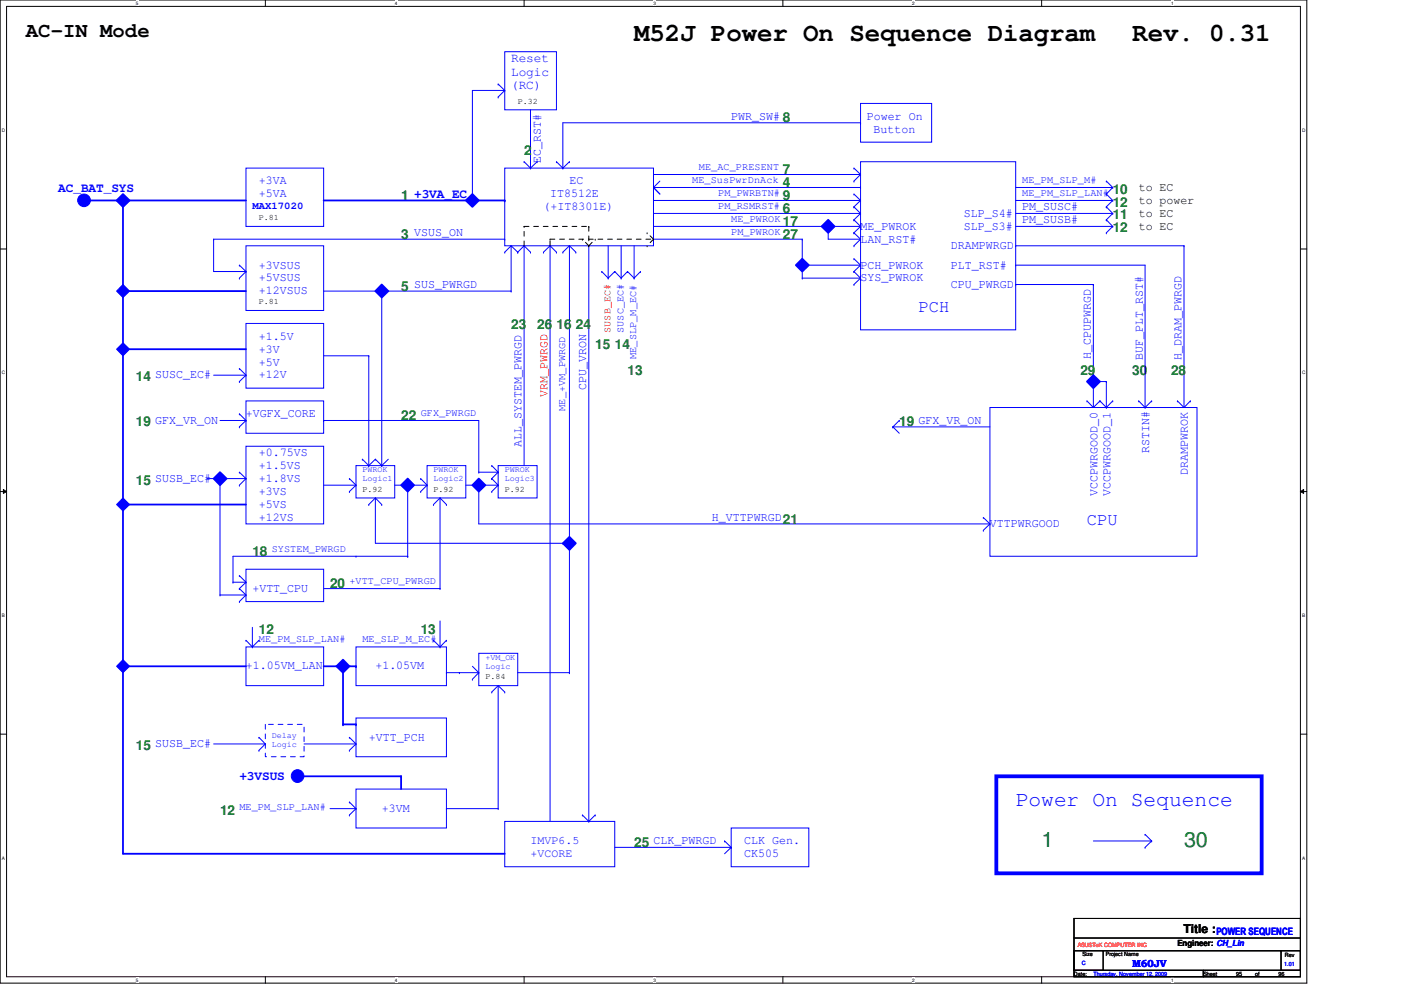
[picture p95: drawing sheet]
<svg xmlns="http://www.w3.org/2000/svg" width="297mm" height="210mm" viewBox="0 0 297 210" stroke-linecap="round" stroke-linejoin="round" font-family="sans-serif">
<defs><g id="words">
<g font-size="5.5">
<text x="134.4" y="8.7">M52J Power On Sequence Diagram</text>
<text x="240.1" y="8.7">Rev. 0.31</text>
</g>
<text font-size="4.5" fill="#00f" x="215.3" y="170.9">Power On Sequence</text>
<g font-size="4.5" fill="#008000">
<text x="220.8" y="179.6">1</text>
<text x="251" y="179.6">30</text>
</g>
<text font-size="4.4" x="5.5" y="7.7">AC-IN Mode</text>
<g font-size="3.7" fill="#00f">
<text x="194.8" y="66.1">PCH</text>
<text x="230.5" y="111.3">CPU</text>
</g>
<g font-size="2.9" fill="#008000">
<text x="111.1" y="32.8">2</text>
<text x="166" y="39.7">4</text>
<text x="166" y="37">7</text>
<text x="235.9" y="41.1">10</text>
<text x="85" y="42.4">1 +3VA_EC</text>
<text x="166" y="45.2">6</text>
<text x="166" y="42.4">9</text>
<text x="166" y="47.9">17</text>
<text x="235.9" y="43.8">12</text>
<text x="235.9" y="46.5">11</text>
<text x="85" y="50.7">3 VSUS_ON</text>
<text x="166" y="50.7">27</text>
<text x="235.9" y="49.3">12</text>
<text x="85" y="61.6">5 SUS_PWRGD</text>
<text x="108.4" y="69.8">23</text>
<text x="113.9" y="69.8">26</text>
<text x="118" y="69.8">16</text>
<text x="122.1" y="69.8">24</text>
<text x="126.2" y="74">15</text>
<text x="130.3" y="74">14</text>
<text x="28.8" y="80.8">14 SUSC_EC#</text>
<text x="133" y="79.5">13</text>
<text x="229.1" y="79.5">29</text>
<text x="240.1" y="79.5">30</text>
<text x="248.3" y="79.5">28</text>
<text x="85" y="89.1">22</text>
<text x="28.8" y="90.4">19 GFX_VR_ON</text>
<text x="190.7" y="90.4">19 GFX_VR_ON</text>
<text x="28.8" y="102.8">15 SUSB_EC#</text>
<text x="53.5" y="117.9">18</text>
<text x="70" y="124.7">20</text>
<text x="54.9" y="134.3">12</text>
<text x="89.2" y="134.3">13</text>
<text x="28.8" y="159">15 SUSB_EC#</text>
<text x="46.6" y="172.7">12</text>
<text x="134.4" y="179.6">25 CLK_PWRGD</text>
</g>
<g font-size="2.7" fill="#00f">
<text x="108.4" y="13.1">Reset</text>
<text x="108.4" y="16">Logic</text>
<text x="108.4" y="19">(RC)</text>
<text x="12.4" y="40.7">AC_BAT_SYS</text>
<text x="50.8" y="165.5">+3VSUS</text>
</g>
<g font-size="2.6" fill="#00f">
<text x="155" y="25.4">PWR_SW# 8</text>
<text x="183.8" y="25.4">Power On</text>
<text x="185.2" y="28.1">Button</text>
<text x="114.7" y="34.5" transform="rotate(-90 114.7 34.5)">EC_RST#</text>
<text x="54.9" y="39.1">+3VA</text>
<text x="54.9" y="41.8">+5VA</text>
<text x="116.6" y="41.8">IT8512E</text>
<text x="120.7" y="39.1">EC</text>
<text x="115.2" y="44.6">(+IT8301E)</text>
<text x="204.4" y="45.9">SLP_S4#</text>
<text x="216.7" y="47.3">PM_SUSB#</text>
<text x="216.7" y="44.6">PM_SUSC#</text>
<text x="182.5" y="51.4">LAN_RST#</text>
<text x="182.5" y="48.7">ME_PWROK</text>
<text x="201.6" y="52.8">DRAMPWRGD</text>
<text x="204.4" y="48.7">SLP_S3#</text>
<text x="54.9" y="59.6">+5VSUS</text>
<text x="54.9" y="56.9">+3VSUS</text>
<text x="182.5" y="59.6">SYS_PWROK</text>
<text x="182.5" y="56.9">PCH_PWROK</text>
<text x="201.6" y="56.9">PLT_RST#</text>
<text x="54.9" y="62.4">+12VSUS</text>
<text x="201.6" y="61">CPU_PWRGD</text>
<text x="54.9" y="74.8">+3V</text>
<text x="54.9" y="77.5">+5V</text>
<text x="54.9" y="72">+1.5V</text>
<text x="231.3" y="76.1" transform="rotate(-90 231.3 76.1)">H_CPUPWRGD</text>
<text x="242.3" y="76.4" transform="rotate(-90 242.3 76.4)">BUF_PLT_RST#</text>
<text x="250.5" y="76.4" transform="rotate(-90 250.5 76.4)">H_DRAM_PWRGD</text>
<text x="54.9" y="80.2">+12V</text>
<text x="124.3" y="82.7" transform="rotate(-90 124.3 82.7)">CPU_VRON</text>
<text x="52.2" y="88.5">+VGFX_CORE</text>
<text x="110.6" y="94.7" transform="rotate(-90 110.6 94.7)">ALL_SYSTEM_PWRGD</text>
<text x="54.9" y="96.7">+0.75VS</text>
<text x="54.9" y="99.4">+1.5VS</text>
<text x="243.6" y="96.1" transform="rotate(-90 243.6 96.1)">RSTIN#</text>
<text x="251.8" y="100.7" transform="rotate(-90 251.8 100.7)">DRAMPWROK</text>
<text x="54.9" y="104.9">+3VS</text>
<text x="54.9" y="107.7">+5VS</text>
<text x="54.9" y="102.2">+1.8VS</text>
<text x="232.7" y="105.2" transform="rotate(-90 232.7 105.2)">VCCPWRGOOD_0</text>
<text x="235.4" y="105.2" transform="rotate(-90 235.4 105.2)">VCCPWRGOOD_1</text>
<text x="54.9" y="110.4">+12VS</text>
<text x="150.9" y="110.4">H_VTTPWRGD21</text>
<text x="209.9" y="111.8">VTTPWRGOOD</text>
<text x="53.5" y="125.5">+VTT_CPU</text>
<text x="52.2" y="141.9">+1.05VM_LAN</text>
<text x="79.6" y="141.9">+1.05VM</text>
<text x="78.2" y="157.1">+VTT_PCH</text>
<text x="80.9" y="172.1">+3VM</text>
<text x="157.8" y="179">CLK Gen.</text>
<text x="157.8" y="181.8">CK505</text>
</g>
<g font-size="2.6">
<text x="241.4" y="40.5">to EC</text>
<text x="241.4" y="43.2">to power</text>
<text x="241.4" y="45.9">to EC</text>
<text x="241.4" y="48.7">to EC</text>
<text x="250.9" y="197.9">Title :</text>
</g>
<text font-size="2.6" fill="#f00" x="116.1" y="84.2" transform="rotate(-90 116.1 84.2)">VRM_PWRGD</text>
<g font-size="2.5" fill="#00f">
<text x="112.5" y="178.9">IMVP6.5</text>
<text x="112.5" y="181.6">+VCORE</text>
</g>
<g font-size="2.2" fill="#00f">
<text x="146.8" y="38.8">ME_SusPwrDnAck</text>
<text x="148.2" y="36.1">ME_AC_PRESENT</text>
<text x="152.3" y="41.5">PM_PWRBTN#</text>
<text x="216.7" y="41.5">ME_PM_SLP_LAN#</text>
<text x="216.7" y="38.8">ME_PM_SLP_M#</text>
<text x="53.5" y="44.3">MAX17020</text>
<text x="152.3" y="44.3">PM_RSMRST#</text>
<text x="155" y="47">ME_PWROK</text>
<text x="155" y="49.8">PM_PWROK</text>
<text x="132.2" y="70.6" transform="rotate(-90 132.2 70.6)">SUSC_EC#</text>
<text x="134.9" y="76.1" transform="rotate(-90 134.9 76.1)">ME_SLP_M_EC#</text>
<text x="89.2" y="88.2">GFX_PWRGD</text>
<text x="119.8" y="87.1" transform="rotate(-90 119.8 87.1)">ME_+VM_PWRGD</text>
<text x="57.6" y="117">SYSTEM_PWRGD</text>
<text x="74.1" y="123.8">+VTT_CPU_PWRGD</text>
<text x="54.9" y="136.2">ME_PM_SLP_LAN#</text>
<text x="76.8" y="136.2">ME_SLP_M_EC#</text>
<text x="50.8" y="171.8">ME_PM_SLP_LAN#</text>
<text x="257.9" y="198.2">POWER SEQUENCE</text>
<text x="240.1" y="205">M60JV</text>
</g>
<text font-size="2.2" fill="#f00" x="129.5" y="70.6" transform="rotate(-90 129.5 70.6)">SUSB_EC#</text>
<g font-size="1.8">
<text x="109.8" y="22">P.32</text>
<text x="54.9" y="46.7">P.81</text>
<text x="54.9" y="64.5">P.81</text>
<text x="76.8" y="104.3">P.92</text>
<text x="91.9" y="104.3">P.92</text>
<text x="107" y="104.3">P.92</text>
<text x="102.9" y="144">P.84</text>
<text x="249.6" y="200.5">Engineer: CH_Lin</text>
</g>
<g font-size="1.8" fill="#00f">
<text x="76.8" y="100.1">PWROK</text>
<text x="91.9" y="100.1">PWROK</text>
<text x="107" y="100.1">PWROK</text>
<text x="76.8" y="102">Logic1</text>
<text x="91.9" y="102">Logic2</text>
<text x="107" y="102">Logic3</text>
<text x="102.9" y="139.9">+VM_OK</text>
<text x="102.9" y="141.8">Logic</text>
<text x="57.6" y="156.4">Delay</text>
<text x="57.6" y="158.3">Logic</text>
</g>
<text font-size="1.2" fill="#f00" x="228.5" y="200.8">ASUSTeK COMPUTER INC</text>
<g font-size="1.2">
<text x="229.5" y="202.7">Size</text>
<text x="234.4" y="202.7">Project Name</text>
<text x="272.4" y="202.9">Rev</text>
<text x="227.7" y="206.9">Date:</text>
<text x="255.1" y="206.9">Sheet</text>
<text x="262.1" y="206.9">95</text>
<text x="266.1" y="206.9">of</text>
<text x="271.1" y="206.9">96</text>
</g>
<g font-size="1.2" fill="#00f">
<text x="229.4" y="204.7">C</text>
<text x="231.8" y="206.9">Thursday, November 12, 2009</text>
<text x="272.3" y="204.8">1.01</text>
</g>
<g font-size="1">
<text x="28.8" y="1">5</text>
<text x="83.7" y="1">4</text>
<text x="138.6" y="1">3</text>
<text x="193.4" y="1">2</text>
<text x="248.3" y="1">1</text>
<text x=".4" y="27.9">D</text>
<text x="276.1" y="27.9">D</text>
<text x=".4" y="79.4">C</text>
<text x="276.1" y="79.4">C</text>
<text x=".4" y="130.8">B</text>
<text x="276.1" y="130.8">B</text>
<text x=".4" y="182.2">A</text>
<text x="276.1" y="182.2">A</text>
<text x="28.8" y="208.1">5</text>
<text x="83.7" y="208.1">4</text>
<text x="138.6" y="208.1">3</text>
<text x="193.4" y="208.1">2</text>
<text x="248.3" y="208.1">1</text>
</g>
</g></defs>
<path d="M0 0h277.1v208.4h-277.1zM1.4 1.4h274.3v205.7h-274.3z" fill="none" stroke="#000" stroke-width=".21"/>
<g fill="#fff">
<path d="M28.8 .1h.6v1.1h-.6z"/>
<path d="M28.8 207.2h.6v1.1h-.6z"/>
</g>
<path d="M56.3 0v1.4M56.3 207.1v1.3" fill="none" stroke="#000" stroke-width=".21"/>
<g fill="#fff">
<path d="M83.7 .1h.5v1.1h-.5z"/>
<path d="M83.7 207.2h.5v1.1h-.5z"/>
</g>
<path d="M111.1 0v1.4M111.1 207.1v1.3" fill="none" stroke="#000" stroke-width=".21"/>
<g fill="#fff">
<path d="M138.6 .1h.5v1.1h-.5z"/>
<path d="M138.6 207.2h.5v1.1h-.5z"/>
</g>
<path d="M166 0v1.4M166 207.1v1.3" fill="none" stroke="#000" stroke-width=".21"/>
<g fill="#fff">
<path d="M193.4 .1h.6v1.1h-.6z"/>
<path d="M193.4 207.2h.6v1.1h-.6z"/>
</g>
<path d="M220.8 0v1.4M220.8 207.1v1.3" fill="none" stroke="#000" stroke-width=".21"/>
<g fill="#fff">
<path d="M248.3 .1h.5v1.1h-.5z"/>
<path d="M248.3 207.2h.5v1.1h-.5z"/>
<path d="M.4 27.1h.7v1.1h-.7z"/>
<path d="M276.1 27.1h.7v1.1h-.7z"/>
<path d="M.4 78.5h.7v1.1h-.7z"/>
<path d="M276.1 78.5h.7v1.1h-.7z"/>
</g>
<path d="M0 52.8h1.4M275.7 52.8h1.4" fill="none" stroke="#000" stroke-width=".21"/>
<g fill="#fff">
<path d="M.4 129.9h.6v1.1h-.6z"/>
<path d="M276.1 129.9h.6v1.1h-.6z"/>
</g>
<path d="M0 104.2h1.4M.7 103.8l.7 .4-.7 .4zM275.7 104.2l.7-.4v.8zM275.7 104.2h1.4" fill="none" stroke="#000" stroke-width=".21"/>
<path d="M.7 103.8l.7 .4-.7 .4zM275.7 104.2l.7-.4v.8z" fill="#000"/>
<g fill="#fff">
<path d="M.4 181.4h.6v1.1h-.6z"/>
<path d="M276.1 181.4h.6v1.1h-.6z"/>
</g>
<path d="M0 155.7h1.4M275.7 155.7h1.4M227.7 194.7h48v11h-48zM227.7 198.9h48M275.7 198.9h.1M227.7 201.6h6.2v4.1h-6.2zM227.7 205.7h27.4v1.4h-27.4zM234 201.6h37.6M255.1 205.7h20.6v1.4h-20.6zM271.6 201.6h4.1v4.1h-4.1zM271.6 201.6h.1" fill="none" stroke="#000" stroke-width=".21"/>
<path d="M138.6 42.5h43.9M181.1 43.9h.1M182.5 42.5h.1M182.5 42.5l-1.4 1.4" fill="none" stroke="#00f" stroke-width=".21"/>
<path d="M24.7 42.5h2.8l-1.4 1.4z" fill-rule="evenodd" fill="#00f"/>
<g fill="none" stroke="#00f" stroke-width=".21">
<path d="M107 19.2l-1.4 1.4M52.2 35.6h16.4v12.4h-16.4zM105.6 20.6h.1M107 35.6h31.6v16.5h-31.6zM118 34.3h.1M118 34.3l1.3 1.3M119.3 26h63.2M182.5 26h.1M24.7 42.5h2.8l-1.4 1.4zM111.1 52.1h.1M111.1 52.1v46.6M116.6 52.1h.1"/>
<path d="M116.6 52.1v122.1M138.6 48h43.9M181.1 46.6h.1M182.5 48h.1M182.5 45.3l-1.4 1.3M215.3 52.1h.1M215.3 52.1h35.7M68.6 75.4h9.6M78.2 75.4h.1M46.6 101.5h5.6M52.2 101.5h.1M242.8 176.9h.1"/>
<path d="M242.8 176.9l1.4 1.4"/>
</g>
<path d="M26.1 43.9v137.1h80.9M26.1 61.7h26.1M26.1 107h26.1" fill="none" stroke="#00f" stroke-width=".38"/>
<path d="M26.1 105.6l1.4 1.4-1.4 1.3-1.4-1.3z" fill-rule="evenodd" fill="#00f"/>
<g fill="none" stroke="#00f" stroke-width=".21">
<path d="M100.2 19.2h6.8M105.6 17.8h.1M105.6 17.8l1.4 1.4M107 11h11v12.3h-11zM107 19.2h.1M112.5 35.6h.1M112.5 23.3v12.3M113.9 34.3h.1M113.9 34.3l-1.4 1.3M119.3 35.6h.1M119.3 26v9.6M120.7 34.3h.1"/>
<path d="M120.7 34.3l-1.4 1.3M50.8 56.2h.1M50.8 56.2l1.4 1.4M52.2 52.1h16.4v13.7h-16.4zM107 53.5h.1M108.4 52.1l-1.4 1.4M138.6 45.3h43.9M170.1 56.2h12.4M181.1 57.6h.1M181.1 49.4h.1M181.1 46.6h.1M181.1 43.9h.1"/>
<path d="M181.1 46.6l1.4 1.4-1.4 1.4M181.1 43.9l1.4 1.4M182.5 45.3h.1M182.5 56.2h.1M182.5 56.2l-1.4 1.4M45.3 79.5h6.9M52.2 68.6h16.4v13.7h-16.4zM52.2 79.5h.1M52.2 79.5l-1.4 1.4M50.8 80.9h.1M26.1 105.6l1.4 1.4-1.4 1.3-1.4-1.3zM155 175.6h16.5v8.2h-16.5z"/>
<path d="M242.8 179.7h.1M244.2 178.3l-1.4 1.4"/>
</g>
<path d="M17.9 42.5h34.3" fill="none" stroke="#00f" stroke-width=".38"/>
<path d="M211.2 164.6h56.3v20.6h-56.3z" fill="none" stroke="#00f" stroke-width=".8"/>
<path d="M26.1 60.3l1.4 1.4-1.4 1.4-1.4-1.4z" fill-rule="evenodd" fill="#00f"/>
<path d="M100.2 19.2v23.3M182.5 21.9h15v8.2h-15zM100.2 42.5h.1M108.4 52.1l1.4 1.4M109.8 53.5h.1M115.2 53.5h.1M116.6 52.1l-1.4 1.4M26.1 60.3l1.4 1.4-1.4 1.4-1.4-1.4zM52.2 94.6h16.4v16.5h-16.4z" fill="none" stroke="#00f" stroke-width=".21"/>
<path d="M27.5 74h24.7" fill="none" stroke="#00f" stroke-width=".38"/>
<circle cx="17.8" cy="42.5" r="1.34" fill="#00f"/>
<g fill="none" stroke="#00f" stroke-width=".21">
<path d="M45.3 57.6h6.9M45.3 50.7h61.7M52.2 57.6h.1M107 50.7h.1M111.1 52.1l1.4 1.4M112.5 53.5h.1M116.6 52.1l1.4 1.4M118 53.5h.1M170.1 59h12.4M181.1 57.6h.1M181.1 57.6l1.4 1.4M182.5 59h.1"/>
<path d="M182.5 59l-1.4 1.3M50.8 78.1h.1M50.8 78.1l1.4 1.4M181.1 60.3h.1M215.3 60.3h.1M215.3 60.3h16.5"/>
<circle cx="17.8" cy="42.5" r="1.34"/>
</g>
<path d="M68.6 42.5h38.4" fill="none" stroke="#00f" stroke-width=".38"/>
<circle cx="107" cy="42.5" r=".19" fill="#00f"/>
<path d="M26.1 72.7l1.4 1.3-1.4 1.4-1.4-1.4z" fill-rule="evenodd" fill="#00f"/>
<g fill="none" stroke="#00f" stroke-width=".21">
<path d="M111.1 34.3h.1M111.1 34.3l1.4 1.3M182.5 34.3h32.8v35.6h-32.8zM45.3 50.7h.1M45.3 50.7v6.9M50.8 59h.1M52.2 57.6l-1.4 1.4M108.4 52.1h.1M108.4 52.1v9.6M109.8 53.5h.1M111.1 52.1l-1.3 1.4M124.8 52.1v122.1"/>
<path d="M181.1 41.1h.1M181.1 54.9h.1M181.1 41.1l1.4 1.4M181.1 54.9l1.4 1.3M251 52.1h.1M251 52.1v34.3M26.1 72.7l1.4 1.3-1.4 1.4-1.4-1.4zM68.6 61.7h39.8M108.4 61.7h.1M52.2 137.2h16.4v8.2h-16.4zM75.5 137.2h19.2v8.2h-19.2zM124.8 174.2h.1"/>
</g>
<path d="M26.1 139.9l1.4 1.4-1.4 1.3-1.4-1.3z" fill-rule="evenodd" fill="#00f"/>
<g fill="none" stroke="#00f" stroke-width=".21">
<path d="M26.1 139.9l1.4 1.4-1.4 1.3-1.4-1.3zM52.2 135.8h.1M52.2 135.8l1.3 1.4M53.5 137.2h.1M53.5 133v4.2M54.9 135.8h.1M54.9 135.8l-1.4 1.4M91.9 135.8h.1M91.9 135.8l1.4 1.4M93.3 137.2h.1M93.3 131.7v5.5M94.7 135.8h.1"/>
<path d="M94.7 135.8l-1.4 1.4"/>
</g>
<path d="M26.1 141.3h26.1M68.6 141.3h6.9" fill="none" stroke="#00f" stroke-width=".38"/>
<circle cx="75.5" cy="141.3" r=".19" fill="#00f"/>
<path d="M72.7 153.6h2.8" fill="none" stroke="#00f" stroke-width=".38"/>
<circle cx="75.5" cy="153.6" r=".19" fill="#00f"/>
<path d="M72.7 142.6v11" fill="none" stroke="#00f" stroke-width=".38"/>
<circle cx="72.7" cy="153.6" r=".19" fill="#00f"/>
<g fill="none" stroke="#00f" stroke-width=".21">
<path d="M120.7 52.1v90.5M46.6 89.2h5.6M50.8 90.5h.1M50.8 87.8h.1M50.8 87.8l1.4 1.4M52.2 85h16.4v6.9h-16.4zM52.2 89.2h.1M52.2 89.2l-1.4 1.3M45.3 157.7h11M54.9 159.1h.1M54.9 156.3h.1M54.9 156.3l1.4 1.4"/>
<path d="M56.3 157.7h.1M56.3 157.7l-1.4 1.4M75.5 152.2h19.2v8.2h-19.2zM120.7 142.6h.1M70 171.4h5.5M74.1 170.1h.1M74.1 170.1l1.4 1.3M75.5 167.3h19.2v8.3h-19.2zM75.5 171.4h.1"/>
</g>
<path d="M72.7 139.9l1.4 1.4-1.4 1.3-1.4-1.3z" fill-rule="evenodd" fill="#00f"/>
<path d="M72.7 139.9l1.4 1.4-1.4 1.3-1.4-1.3z" fill="none" stroke="#00f" stroke-width=".38"/>
<g fill="none" stroke="#00f" stroke-width=".21">
<path d="M138.6 39.8h.1M138.6 39.8h43.9M138.6 39.8l1.3 1.3M138.6 37h43.9M139.9 38.4l-1.3 1.4M181.1 38.4h.1M181.1 35.6h.1M181.1 35.6l1.4 1.4M182.5 39.8h.1M182.5 37h.1M182.5 37l-1.4 1.4M215.3 39.8h20.6"/>
<path d="M234.6 38.4h.1M234.6 38.4l1.3 1.4M235.9 39.8h.1M235.9 39.8l-1.3 1.3M119.3 53.5h.1M119.3 53.5l1.4-1.4 1.4 1.4M122.1 53.5h.1M127.6 57.6h.1M127.6 57.6l1.3 1.4M128.9 59h.1M128.9 52.1v6.9M130.3 57.6h.1"/>
<path d="M130.3 57.6l-1.4 1.4M130.3 57.6l1.4 1.4M131.7 59h.1M131.7 52.1v6.9M133 57.6h.1M133 57.6l-1.3 1.4M133 57.6l1.4 1.4M134.4 59h.1M134.4 52.1v6.9M135.8 57.6h.1M135.8 57.6l-1.4 1.4M138.6 50.7h31.5"/>
<path d="M170.1 50.7h.1M170.1 59h.1M170.1 50.7v8.3M175.6 48h.1M175.6 48v2.7h6.9M181.1 52.1h.1M181.1 49.4h.1M181.1 49.4l1.4 1.3M182.5 50.7h.1M182.5 50.7l-1.4 1.4M215.3 56.2h.1M215.3 56.2h27.5"/>
<path d="M215.3 45.3h20.6M215.3 48h20.6M215.3 42.5h20.6M234.6 43.9h.1M234.6 46.6h.1M234.6 49.4h.1M234.6 41.1h.1M234.6 43.9l1.3 1.4M234.6 46.6l1.3 1.4M234.6 41.1l1.3 1.4M235.9 45.3h.1M235.9 48h.1"/>
<path d="M235.9 42.5h.1M235.9 48l-1.3 1.4M235.9 45.3l-1.3 1.3M235.9 42.5l-1.3 1.4M231.8 60.3h.1M231.8 60.3v26.1M105.6 98.7h8.3v6.9h-8.3zM209.9 86.4h43.9v31.5h-43.9zM230.5 85h.1M230.5 85l1.3 1.4M233.2 85h.1M233.2 85l-1.4 1.4"/>
<path d="M249.6 85h.1M249.6 85l1.4 1.4 1.4-1.4M252.4 85h.1M46.6 102.9v23.3M50.8 100.1h.1M50.8 102.9h.1M50.8 100.1l1.4 1.4-1.4 1.4M75.5 117.9h.1M75.5 117.9h-26.1v5.5M101.5 111.1h108.4M208.5 112.4h.1M208.5 109.7h.1"/>
<path d="M208.5 109.7l1.4 1.4M209.9 111.1h.1M209.9 111.1l-1.4 1.3M46.6 126.2h.1M46.6 126.2h5.6M49.4 123.4h.1M49.4 123.4h2.8M50.8 122h.1M50.8 124.8h.1M50.8 127.6h.1M50.8 122l1.4 1.4M50.8 124.8l1.4 1.4"/>
<path d="M52.2 120.7h16.4v6.9h-16.4zM52.2 123.4h.1M52.2 126.2h.1M52.2 123.4l-1.4 1.4M52.2 126.2l-1.4 1.4M130.3 179.7h24.7M153.6 178.3h.1M153.6 178.3l1.4 1.4M155 179.7h.1M155 179.7l-1.4 1.3"/>
</g>
<path d="M46.6 100.1l1.4 1.4-1.4 1.4-1.3-1.4z" fill-rule="evenodd" fill="#00f"/>
<path d="M46.6 100.1l1.4 1.4-1.4 1.4-1.3-1.4z" fill="none" stroke="#00f" stroke-width=".38"/>
<g fill="none" stroke="#00f" stroke-width=".21">
<path d="M78.2 75.4v23.3M68.6 89.2h.1M68.6 89.2h32.9M75.5 98.7h8.2v6.9h-8.2zM76.8 97.4h.1M76.8 97.4l1.4 1.3M78.2 98.7h.1M43.9 101.5h2.7M46.6 101.5h.1M68.6 102.9h6.9M74.1 101.5h.1M74.1 104.2h.1"/>
<path d="M74.1 101.5l1.4 1.4M75.5 102.9h.1M75.5 102.9l-1.4 1.3M78.2 107h.1M79.6 105.6h.1M79.6 105.6l-1.4 1.4M79.6 105.6l1.3 1.4M79.6 105.6v9.6M80.9 107h.1M86.4 117.9h.1M86.4 102.9v15M91.9 107h.1"/>
<path d="M93.3 105.6h.1M93.3 105.6l-1.4 1.4M93.3 105.6l1.4 1.4M93.3 105.6v19.2M94.7 107h.1M98.8 102.9h6.8M104.3 104.2h.1M104.3 101.5h.1M104.3 101.5l1.3 1.4M105.6 102.9h.1M105.6 102.9l-1.3 1.3M68.6 124.8h24.7"/>
<path d="M93.3 124.8h.1M101.5 138.5h8.3v6.9h-8.3zM94.7 142.6h.1M94.7 142.6h6.8M97.4 142.6h.1M100.2 144h.1M100.2 141.3l1.3 1.3M101.5 142.6h.1M101.5 142.6l-1.3 1.4M104.3 146.7h.1M105.6 145.4v26M105.6 145.4l-1.3 1.3"/>
<path d="M105.6 145.4l1.4 1.3M107 146.7h.1M109.8 142.6h10.9M120.7 142.6h.1M94.7 171.4h.1M94.7 171.4h10.9M105.6 171.4h.1M107 174.2h23.3v9.6h-23.3zM123.5 172.8h.1M123.5 172.8l1.3 1.4 1.4-1.4M126.2 172.8h.1"/>
</g>
<path d="M119.3 115.2l1.4-1.4 1.4 1.4-1.4 1.4z" fill-rule="evenodd" fill="#00f"/>
<path d="M119.3 115.2l1.4-1.4 1.4 1.4-1.4 1.4z" fill="none" stroke="#00f" stroke-width=".38"/>
<path d="M79.6 115.2h39.7M119.3 115.2h.1" fill="none" stroke="#00f" stroke-width=".21"/>
<path d="M170.1 54.9l1.4 1.3-1.4 1.4-1.4-1.4z" fill-rule="evenodd" fill="#00f"/>
<path d="M170.1 54.9l1.4 1.3-1.4 1.4-1.4-1.4z" fill="none" stroke="#00f" stroke-width=".38"/>
<path d="M174.2 48l1.4-1.4 1.3 1.4-1.3 1.4z" fill-rule="evenodd" fill="#00f"/>
<path d="M174.2 48l1.4-1.4 1.3 1.4-1.3 1.4z" fill="none" stroke="#00f" stroke-width=".38"/>
<path d="M242.8 56.2v30.2M242.8 86.4h.1" fill="none" stroke="#00f" stroke-width=".21"/>
<path d="M98.8 42.5l1.4-1.4 1.3 1.4-1.3 1.4z" fill-rule="evenodd" fill="#00f"/>
<path d="M98.8 42.5l1.4-1.4 1.3 1.4-1.3 1.4z" fill="none" stroke="#00f" stroke-width=".38"/>
<path d="M231.8 80.9h2.8M234.6 80.9h.1M234.6 86.4h.1M234.6 80.9v5.5" fill="none" stroke="#00f" stroke-width=".21"/>
<path d="M230.5 80.9l1.3-1.4 1.4 1.4-1.4 1.4z" fill-rule="evenodd" fill="#00f"/>
<path d="M230.5 80.9l1.3-1.4 1.4 1.4-1.4 1.4z" fill="none" stroke="#00f" stroke-width=".38"/>
<g fill="none" stroke="#00f" stroke-width=".21">
<path d="M80.9 61.7v37M78.2 98.7h.1M79.6 97.4h.1M79.6 97.4l1.3 1.3M79.6 97.4l-1.4 1.3M80.9 98.7h.1M82.3 97.4l-1.4 1.3M90.5 98.7h8.3v6.9h-8.3zM101.5 89.2v10.9M104.3 98.7h.1M104.3 98.7l1.3 1.4M233.2 85h.1"/>
<path d="M233.2 85l1.4 1.4 1.3-1.4M235.9 85h.1M241.4 85h.1M241.4 85l1.4 1.4 1.4-1.4M244.2 85h.1M83.7 102.9h6.8M89.2 104.2h.1M89.2 101.5h.1M89.2 101.5l1.3 1.4M90.5 102.9h.1M90.5 102.9l-1.3 1.3M101.5 102.9h.1"/>
<path d="M101.5 100.1h.1M101.5 102.9v8.2M101.5 100.1h4.1M104.3 101.5h.1M105.6 100.1h.1M105.6 100.1l-1.3 1.4"/>
</g>
<path d="M80.9 60.3l1.4 1.4-1.4 1.4-1.3-1.4z" fill-rule="evenodd" fill="#00f"/>
<path d="M80.9 60.3l1.4 1.4-1.4 1.4-1.3-1.4z" fill="none" stroke="#00f" stroke-width=".38"/>
<path d="M75.5 117.9h10.9M86.4 117.9h.1" fill="none" stroke="#00f" stroke-width=".21"/>
<path d="M86.4 101.5l1.4 1.4-1.4 1.3-1.4-1.3z" fill-rule="evenodd" fill="#00f"/>
<path d="M86.4 101.5l1.4 1.4-1.4 1.3-1.4-1.3z" fill="none" stroke="#00f" stroke-width=".38"/>
<path d="M101.5 101.5l1.4 1.4-1.4 1.3-1.3-1.3z" fill-rule="evenodd" fill="#00f"/>
<path d="M101.5 101.5l1.4 1.4-1.4 1.3-1.3-1.3z" fill="none" stroke="#00f" stroke-width=".38"/>
<path d="M26.1 41.1l1.4 1.4-1.4 1.4-1.4-1.4z" fill-rule="evenodd" fill="#00f"/>
<path d="M26.1 41.1l1.4 1.4-1.4 1.4-1.4-1.4zM85 164.6v2.7" fill="none" stroke="#00f" stroke-width=".38"/>
<path d="M231.8 178.3h12.4M244.2 178.3h.1" fill="none" stroke="#00f" stroke-width=".21"/>
<circle cx="85" cy="164.6" r=".19" fill="#00f"/>
<path d="M63.1 164.6h21.9" fill="none" stroke="#00f" stroke-width=".38"/>
<circle cx="63.1" cy="164.6" r=".19" fill="#00f"/>
<path d="M74.1 172.8h.1M75.5 171.4l-1.4 1.4" fill="none" stroke="#00f" stroke-width=".21"/>
<circle cx="63.1" cy="164.5" r="1.35" fill="#00f"/>
<g fill="none" stroke="#00f" stroke-width=".21">
<path d="M189.3 90.5h.1M189.3 90.5h20.6M189.3 90.5l1.4 1.4M190.7 89.2h.1M190.7 89.2l-1.4 1.3M64.5 157.7h11M74.1 156.3h.1M74.1 159.1h.1M74.1 156.3l1.4 1.4M75.5 157.7h.1M75.5 157.7l-1.4 1.4"/>
<circle cx="63.1" cy="164.5" r="1.35"/>
</g>
<path d="M56.3 153.6h8.2v6.8h-8.2z" fill="none" stroke="#00f" stroke-width=".21" stroke-dasharray="1 1 1 1 1 1 1 1"/>
<g fill="none" stroke="#000" stroke-width=".21" stroke-dasharray="1 1 1 1 1 1 1 1">
<path d="M111.1 52.1v-4.1M111.1 48h.1M111.1 48h13.7M116.6 52.1v-1.4M116.6 50.7h.1M116.6 50.7h22M123.5 50.7h.1M124.8 48h.1M124.8 48v4.1M124.8 52.1h.1M124.8 52.1l-1.3-1.4M124.8 52.1l1.4-1.4"/>
<path d="M126.2 50.7h.1M137.2 49.4h.1M137.2 52.1h.1M138.6 50.7h.1M138.6 50.7l-1.4-1.3M138.6 50.7l-1.4 1.4"/>
</g>
<use href="#words"/>
</svg>
